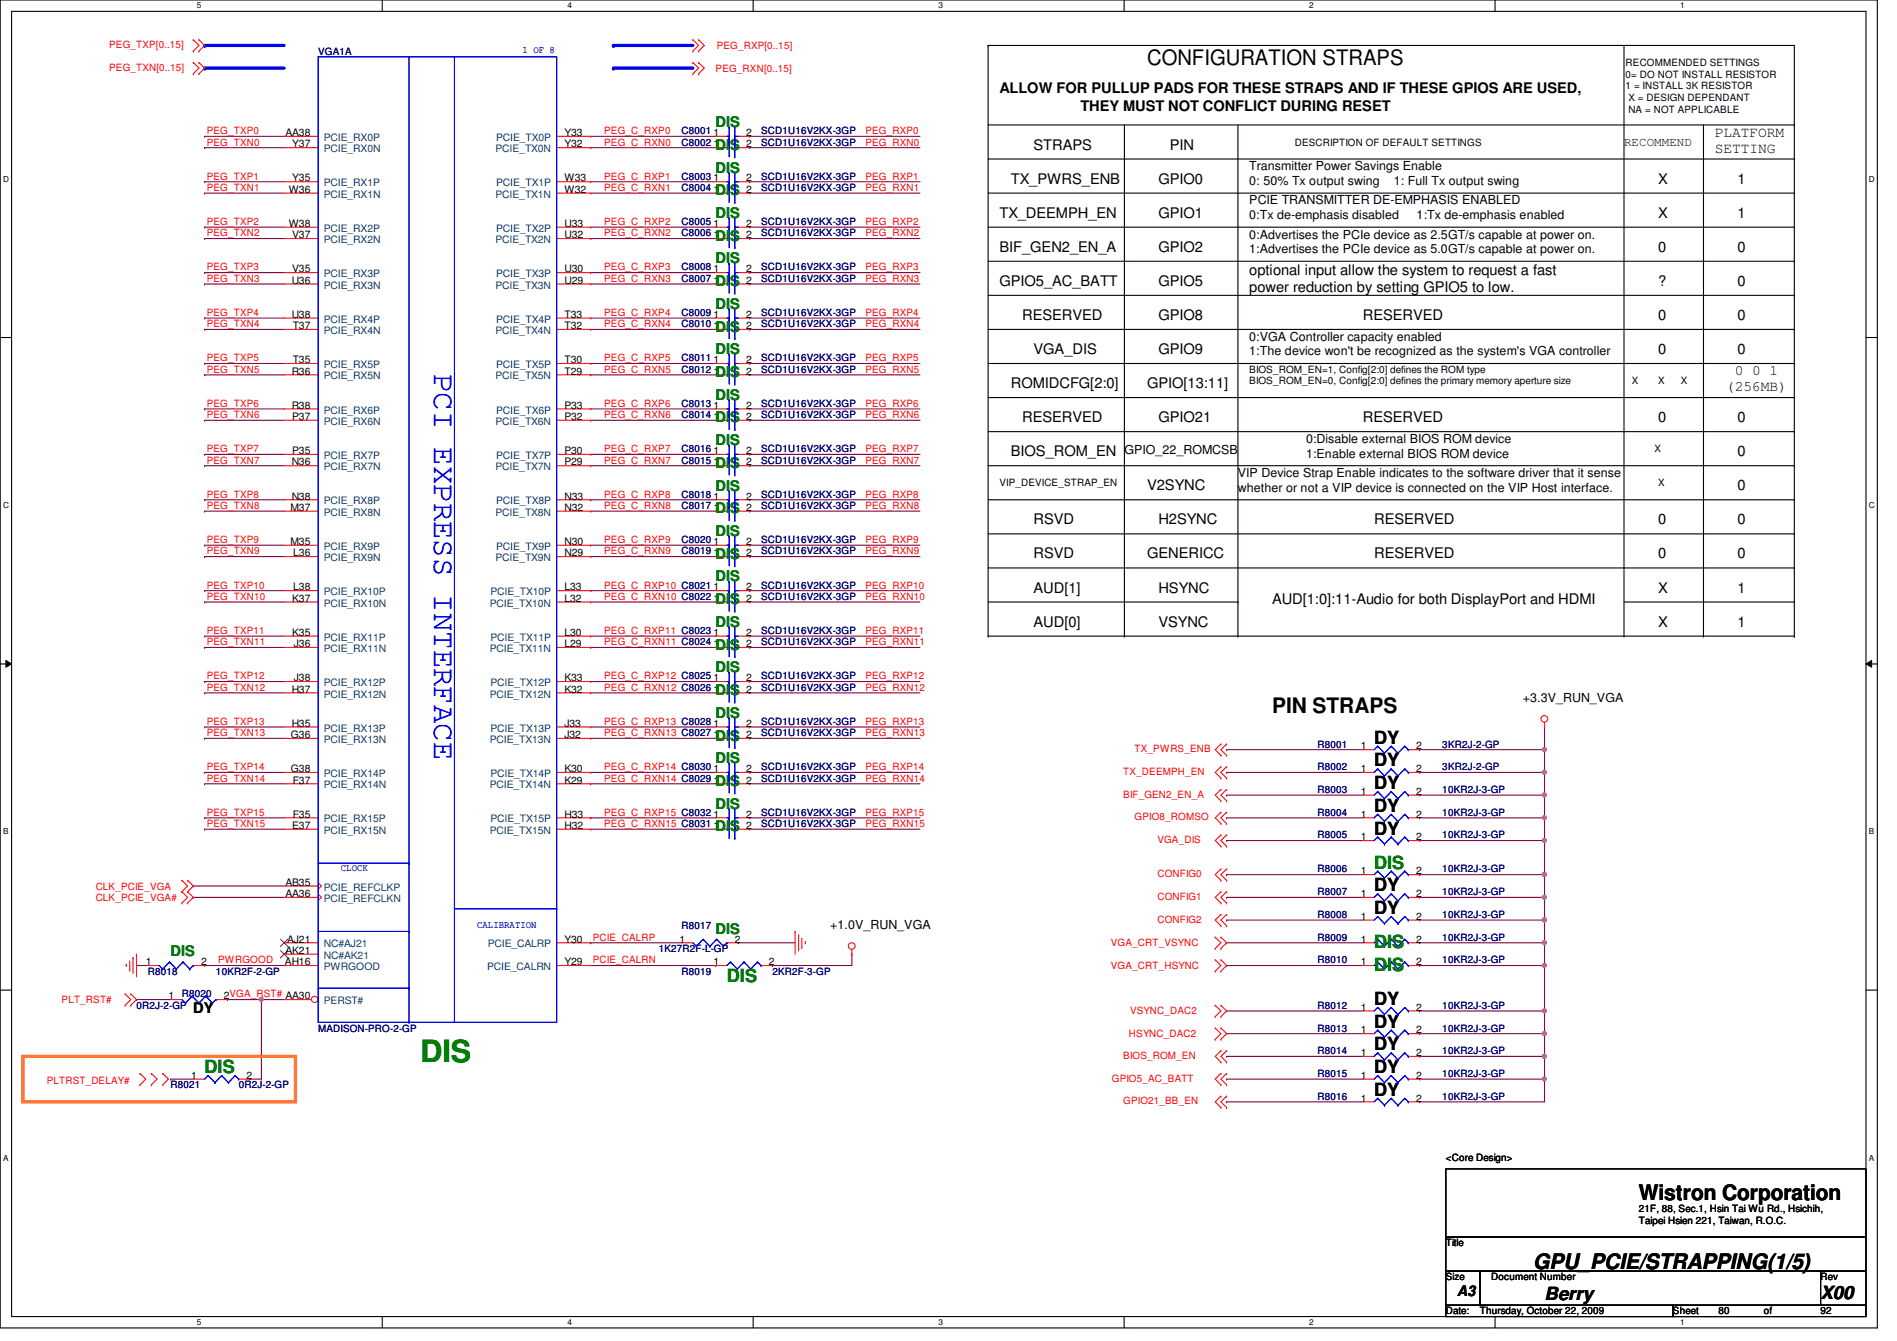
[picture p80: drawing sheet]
<svg xmlns="http://www.w3.org/2000/svg" width="297mm" height="210mm" viewBox="0 0 297 210" stroke-linecap="round" stroke-linejoin="round" font-family="sans-serif">
<defs><g id="words">
<text font-size="4.8" fill="#00f" x="68" y="58.5" transform="rotate(90 68 58.5)">PCI EXPRESS INTERFACE</text>
<text font-size="4.8" fill="#008000" x="65.8" y="166.2">DIS</text>
<g font-size="3.3">
<text x="179.6" y="10.1">CONFIGURATION STRAPS</text>
<text x="199.2" y="111.6">PIN STRAPS</text>
<text x="256.6" y="187.9">Wistron Corporation</text>
<text x="240.1" y="198.6">GPU_PCIE/STRAPPING(1/5)</text>
</g>
<g font-size="2.8">
<text x="215.2" y="116.4">DY</text>
<text x="215.2" y="120">DY</text>
<text x="215.2" y="123.5">DY</text>
<text x="215.2" y="127.1">DY</text>
<text x="215.2" y="130.6">DY</text>
<text x="215.2" y="143.1">DY</text>
<text x="215.2" y="139.5">DY</text>
<text x="215.2" y="160.9">DY</text>
<text x="215.2" y="157.3">DY</text>
<text x="215.2" y="168">DY</text>
<text x="215.2" y="164.4">DY</text>
<text x="215.2" y="171.5">DY</text>
<text x="241.8" y="203.5">Berry</text>
<text x="285.1" y="203.3">X00</text>
</g>
<g font-size="2.8" fill="#008000">
<text x="215.2" y="136">DIS</text>
<text x="215.2" y="148.4">DIS</text>
<text x="113.8" y="153.8">DIS</text>
<text x="215.2" y="152">DIS</text>
<text x="32" y="168">DIS</text>
</g>
<g font-size="2.3">
<text x="156.5" y="14.6">ALLOW FOR PULLUP PADS FOR THESE STRAPS AND IF THESE GPIOS ARE USED,</text>
<text x="169.2" y="17.3">THEY MUST NOT CONFLICT DURING RESET</text>
<text x="161.8" y="23.4">STRAPS</text>
<text x="183.2" y="23.4">PIN</text>
<text x="268.5" y="21.4">PLATFORM</text>
<text x="268.5" y="23.9">SETTING</text>
<text x="158.3" y="28.7">TX_PWRS_ENB</text>
<text x="181.4" y="28.7">GPIO0</text>
<text x="259.6" y="28.7">X</text>
<text x="272.1" y="28.7">1</text>
<text x="156.5" y="34.1">TX_DEEMPH_EN</text>
<text x="181.4" y="34.1">GPIO1</text>
<text x="259.6" y="34.1">X</text>
<text x="272.1" y="34.1">1</text>
<text x="156.5" y="39.4">BIF_GEN2_EN_A</text>
<text x="181.4" y="39.4">GPIO2</text>
<text x="259.6" y="39.4">0</text>
<text x="272.1" y="39.4">0</text>
<text x="156.5" y="44.7">GPIO5_AC_BATT</text>
<text x="181.4" y="44.7">GPIO5</text>
<text x="195.6" y="43">optional input allow the system to request a fast</text>
<text x="195.6" y="45.6">power reduction by setting GPIO5 to low.</text>
<text x="259.6" y="44.7">?</text>
<text x="272.1" y="44.7">0</text>
<text x="160.1" y="50.1">RESERVED</text>
<text x="181.4" y="50.1">GPIO8</text>
<text x="213.4" y="50.1">RESERVED</text>
<text x="259.6" y="50.1">0</text>
<text x="272.1" y="50.1">0</text>
<text x="161.8" y="55.4">VGA_DIS</text>
<text x="181.4" y="55.4">GPIO9</text>
<text x="259.6" y="55.4">0</text>
<text x="271.6" y="58.8">0 0 1</text>
<text x="272.1" y="55.4">0</text>
<text x="158.3" y="60.7">ROMIDCFG[2:0]</text>
<text x="179.6" y="60.7">GPIO[13:11]</text>
<text x="270.3" y="61.3">(256MB)</text>
<text x="158.3" y="71.4">BIOS_ROM_EN</text>
<text x="160.1" y="66.1">RESERVED</text>
<text x="181.4" y="66.1">GPIO21</text>
<text x="213.4" y="66.1">RESERVED</text>
<text x="259.6" y="66.1">0</text>
<text x="272.1" y="66.1">0</text>
<text x="272.1" y="71.4">0</text>
<text x="179.6" y="76.8">V2SYNC</text>
<text x="272.1" y="76.8">0</text>
<text x="161.8" y="82.1">RSVD</text>
<text x="181.4" y="82.1">H2SYNC</text>
<text x="215.2" y="82.1">RESERVED</text>
<text x="259.6" y="82.1">0</text>
<text x="272.1" y="82.1">0</text>
<text x="161.8" y="87.4">RSVD</text>
<text x="179.6" y="87.4">GENERICC</text>
<text x="215.2" y="87.4">RESERVED</text>
<text x="259.6" y="87.4">0</text>
<text x="272.1" y="87.4">0</text>
<text x="161.8" y="92.8">AUD[1]</text>
<text x="181.4" y="92.8">HSYNC</text>
<text x="199.2" y="94.5">AUD[1:0]:11-Audio for both DisplayPort and HDMI</text>
<text x="259.6" y="92.8">X</text>
<text x="272.1" y="92.8">1</text>
<text x="161.8" y="98.1">AUD[0]</text>
<text x="181.4" y="98.1">VSYNC</text>
<text x="259.6" y="98.1">X</text>
<text x="272.1" y="98.1">1</text>
<text x="30.3" y="158.6">DY</text>
<text x="228.2" y="202.8">A3</text>
</g>
<g font-size="2.3" fill="#008000">
<text x="112.1" y="23.5">DIS</text>
<text x="112.1" y="19.9">DIS</text>
<text x="112.1" y="27">DIS</text>
<text x="112.1" y="30.6">DIS</text>
<text x="112.1" y="34.1">DIS</text>
<text x="112.1" y="41.2">DIS</text>
<text x="112.1" y="37.7">DIS</text>
<text x="112.1" y="44.8">DIS</text>
<text x="112.1" y="48.3">DIS</text>
<text x="112.1" y="51.9">DIS</text>
<text x="112.1" y="55.5">DIS</text>
<text x="112.1" y="59">DIS</text>
<text x="112.1" y="62.6">DIS</text>
<text x="112.1" y="66.1">DIS</text>
<text x="112.1" y="69.7">DIS</text>
<text x="112.1" y="73.2">DIS</text>
<text x="112.1" y="76.8">DIS</text>
<text x="112.1" y="80.3">DIS</text>
<text x="112.1" y="83.9">DIS</text>
<text x="112.1" y="87.5">DIS</text>
<text x="112.1" y="91">DIS</text>
<text x="112.1" y="94.6">DIS</text>
<text x="112.1" y="98.1">DIS</text>
<text x="112.1" y="101.7">DIS</text>
<text x="112.1" y="105.2">DIS</text>
<text x="112.1" y="108.8">DIS</text>
<text x="112.1" y="112.4">DIS</text>
<text x="112.1" y="115.9">DIS</text>
<text x="112.1" y="119.5">DIS</text>
<text x="112.1" y="123">DIS</text>
<text x="112.1" y="126.6">DIS</text>
<text x="112.1" y="130.1">DIS</text>
<text x="26.7" y="149.7">DIS</text>
<text x="112.1" y="146.1">DIS</text>
</g>
<g font-size="1.9">
<text x="254.3" y="22.9">RECOMMEND</text>
<text x="195.6" y="26.7">Transmitter Power Savings Enable</text>
<text x="195.6" y="29">0: 50% Tx output swing</text>
<text x="218.3" y="29">1: Full Tx output swing</text>
<text x="195.6" y="32">PCIE TRANSMITTER DE-EMPHASIS ENABLED</text>
<text x="195.6" y="34.3">0:Tx de-emphasis disabled</text>
<text x="221.8" y="34.3">1:Tx de-emphasis enabled</text>
<text x="195.6" y="37.3">0:Advertises the PCIe device as 2.5GT/s capable at power on.</text>
<text x="195.6" y="39.6">1:Advertises the PCIe device as 5.0GT/s capable at power on.</text>
<text x="195.6" y="53.3">0:VGA Controller capacity enabled</text>
<text x="195.6" y="55.6">1:The device won't be recognized as the system's VGA controller</text>
<text x="176.1" y="71.1">GPIO_22_ROMCSB</text>
<text x="204.5" y="69.3">0:Disable external BIOS ROM device</text>
<text x="204.5" y="71.6">1:Enable external BIOS ROM device</text>
<text x="193.8" y="74.7">VIP Device Strap Enable indicates to the software driver that it sense</text>
<text x="193.8" y="77">whether or not a VIP device is connected on the VIP Host interface.</text>
<text x="238.5" y="109.9">+3.3V_RUN_VGA</text>
<text x="130" y="145.5">+1.0V_RUN_VGA</text>
</g>
<g font-size="1.6" fill="#f00">
<text x="17.1" y="11">PEG_TXN[0..15]</text>
<text x="17.1" y="7.5">PEG_TXP[0..15]</text>
<text x="112.1" y="11.2">PEG_RXN[0..15]</text>
<text x="112.2" y="7.7">PEG_RXP[0..15]</text>
<text x="32.4" y="21">PEG_TXP0</text>
<text x="32.4" y="22.8">PEG_TXN0</text>
<text x="94.6" y="21">PEG_C_RXP0</text>
<text x="94.6" y="22.8">PEG_C_RXN0</text>
<text x="135.5" y="22.8">PEG_RXN0</text>
<text x="135.5" y="21">PEG_RXP0</text>
<text x="32.4" y="28.1">PEG_TXP1</text>
<text x="32.4" y="29.9">PEG_TXN1</text>
<text x="94.6" y="28.1">PEG_C_RXP1</text>
<text x="94.6" y="29.9">PEG_C_RXN1</text>
<text x="135.5" y="29.9">PEG_RXN1</text>
<text x="135.5" y="28.1">PEG_RXP1</text>
<text x="32.4" y="35.2">PEG_TXP2</text>
<text x="94.6" y="35.2">PEG_C_RXP2</text>
<text x="135.5" y="35.2">PEG_RXP2</text>
<text x="32.4" y="37">PEG_TXN2</text>
<text x="94.6" y="37">PEG_C_RXN2</text>
<text x="135.5" y="37">PEG_RXN2</text>
<text x="32.4" y="42.3">PEG_TXP3</text>
<text x="32.4" y="44.1">PEG_TXN3</text>
<text x="94.6" y="42.3">PEG_C_RXP3</text>
<text x="94.6" y="44.1">PEG_C_RXN3</text>
<text x="135.5" y="44.1">PEG_RXN3</text>
<text x="135.5" y="42.3">PEG_RXP3</text>
<text x="32.4" y="49.4">PEG_TXP4</text>
<text x="32.4" y="51.2">PEG_TXN4</text>
<text x="94.6" y="49.4">PEG_C_RXP4</text>
<text x="94.6" y="51.2">PEG_C_RXN4</text>
<text x="135.5" y="51.2">PEG_RXN4</text>
<text x="135.5" y="49.4">PEG_RXP4</text>
<text x="32.4" y="56.6">PEG_TXP5</text>
<text x="32.4" y="58.3">PEG_TXN5</text>
<text x="94.6" y="56.6">PEG_C_RXP5</text>
<text x="94.6" y="58.3">PEG_C_RXN5</text>
<text x="135.5" y="58.3">PEG_RXN5</text>
<text x="135.5" y="56.6">PEG_RXP5</text>
<text x="32.4" y="63.7">PEG_TXP6</text>
<text x="32.4" y="65.4">PEG_TXN6</text>
<text x="94.6" y="63.7">PEG_C_RXP6</text>
<text x="94.6" y="65.4">PEG_C_RXN6</text>
<text x="135.5" y="65.4">PEG_RXN6</text>
<text x="135.5" y="63.7">PEG_RXP6</text>
<text x="32.4" y="70.8">PEG_TXP7</text>
<text x="94.6" y="70.8">PEG_C_RXP7</text>
<text x="135.5" y="70.8">PEG_RXP7</text>
<text x="32.4" y="72.6">PEG_TXN7</text>
<text x="32.4" y="77.9">PEG_TXP8</text>
<text x="94.6" y="72.6">PEG_C_RXN7</text>
<text x="94.6" y="77.9">PEG_C_RXP8</text>
<text x="135.5" y="72.6">PEG_RXN7</text>
<text x="135.5" y="77.9">PEG_RXP8</text>
<text x="32.4" y="79.7">PEG_TXN8</text>
<text x="94.6" y="79.7">PEG_C_RXN8</text>
<text x="135.5" y="79.7">PEG_RXN8</text>
<text x="32.4" y="85">PEG_TXP9</text>
<text x="32.4" y="86.8">PEG_TXN9</text>
<text x="94.6" y="85">PEG_C_RXP9</text>
<text x="94.6" y="86.8">PEG_C_RXN9</text>
<text x="135.5" y="86.8">PEG_RXN9</text>
<text x="135.5" y="85">PEG_RXP9</text>
<text x="32.4" y="92.1">PEG_TXP10</text>
<text x="32.4" y="93.9">PEG_TXN10</text>
<text x="94.6" y="92.1">PEG_C_RXP10 C8021</text>
<text x="94.6" y="93.9">PEG_C_RXN10 C8022</text>
<text x="135.5" y="93.9">PEG_RXN10</text>
<text x="135.5" y="92.1">PEG_RXP10</text>
<text x="32.4" y="99.2">PEG_TXP11</text>
<text x="32.4" y="101">PEG_TXN11</text>
<text x="94.6" y="99.2">PEG_C_RXP11 C8023</text>
<text x="94.6" y="101">PEG_C_RXN11 C8024</text>
<text x="135.5" y="101">PEG_RXN11</text>
<text x="135.5" y="99.2">PEG_RXP11</text>
<text x="32.4" y="106.3">PEG_TXP12</text>
<text x="94.6" y="106.3">PEG_C_RXP12 C8025</text>
<text x="135.5" y="106.3">PEG_RXP12</text>
<text x="32.4" y="113.5">PEG_TXP13</text>
<text x="32.4" y="108.1">PEG_TXN12</text>
<text x="94.6" y="113.5">PEG_C_RXP13 C8028</text>
<text x="94.6" y="108.1">PEG_C_RXN12 C8026</text>
<text x="135.5" y="108.1">PEG_RXN12</text>
<text x="135.5" y="113.5">PEG_RXP13</text>
<text x="32.4" y="115.2">PEG_TXN13</text>
<text x="94.6" y="115.2">PEG_C_RXN13 C8027</text>
<text x="135.5" y="115.2">PEG_RXN13</text>
<text x="177.7" y="117.7">TX_PWRS_ENB</text>
<text x="32.4" y="120.6">PEG_TXP14</text>
<text x="32.4" y="122.3">PEG_TXN14</text>
<text x="94.6" y="120.6">PEG_C_RXP14 C8030</text>
<text x="94.6" y="122.3">PEG_C_RXN14 C8029</text>
<text x="135.5" y="122.3">PEG_RXN14</text>
<text x="135.5" y="120.6">PEG_RXP14</text>
<text x="175.9" y="121.3">TX_DEEMPH_EN</text>
<text x="175.9" y="124.8">BIF_GEN2_EN_A</text>
<text x="32.4" y="127.7">PEG_TXP15</text>
<text x="32.4" y="129.5">PEG_TXN15</text>
<text x="94.6" y="127.7">PEG_C_RXP15 C8032</text>
<text x="94.6" y="129.5">PEG_C_RXN15 C8031</text>
<text x="135.5" y="129.5">PEG_RXN15</text>
<text x="135.5" y="127.7">PEG_RXP15</text>
<text x="177.7" y="128.4">GPIO8_ROMSO</text>
<text x="181.2" y="132">VGA_DIS</text>
<text x="181.2" y="137.3">CONFIG0</text>
<text x="15" y="139.2">CLK_PCIE_VGA</text>
<text x="15" y="141">CLK_PCIE_VGA#</text>
<text x="181.2" y="140.8">CONFIG1</text>
<text x="92.8" y="147.2">PCIE_CALRP</text>
<text x="173.9" y="148.1">VGA_CRT_VSYNC</text>
<text x="181.2" y="144.4">CONFIG2</text>
<text x="34.2" y="150.8">PWRGOOD</text>
<text x="92.8" y="150.8">PCIE_CALRN</text>
<text x="173.9" y="151.7">VGA_CRT_HSYNC</text>
<text x="9.6" y="157">PLT_RST#</text>
<text x="176.9" y="158.8">VSYNC_DAC2</text>
<text x="175.9" y="165.7">BIOS_ROM_EN</text>
<text x="176.8" y="162.3">HSYNC_DAC2</text>
<text x="7.3" y="169.6">PLTRST_DELAY#</text>
<text x="174.1" y="169.3">GPIO5_AC_BATT</text>
<text x="175.9" y="172.8">GPIO21_BB_EN</text>
</g>
<g font-size="1.6" fill="#000080">
<text x="49.8" y="8.6">VGA1A</text>
<text x="106.7" y="22.8">C8002</text>
<text x="106.7" y="21">C8001</text>
<text x="119.2" y="22.8">SCD1U16V2KX-3GP</text>
<text x="119.2" y="21">SCD1U16V2KX-3GP</text>
<text x="106.7" y="29.9">C8004</text>
<text x="106.7" y="28.1">C8003</text>
<text x="119.2" y="29.9">SCD1U16V2KX-3GP</text>
<text x="119.2" y="28.1">SCD1U16V2KX-3GP</text>
<text x="106.7" y="35.2">C8005</text>
<text x="119.2" y="35.2">SCD1U16V2KX-3GP</text>
<text x="106.7" y="37">C8006</text>
<text x="119.2" y="37">SCD1U16V2KX-3GP</text>
<text x="106.7" y="44.1">C8007</text>
<text x="106.7" y="42.3">C8008</text>
<text x="119.2" y="44.1">SCD1U16V2KX-3GP</text>
<text x="119.2" y="42.3">SCD1U16V2KX-3GP</text>
<text x="106.7" y="49.4">C8009</text>
<text x="106.7" y="51.2">C8010</text>
<text x="119.2" y="49.4">SCD1U16V2KX-3GP</text>
<text x="119.2" y="51.2">SCD1U16V2KX-3GP</text>
<text x="106.7" y="56.6">C8011</text>
<text x="106.7" y="58.3">C8012</text>
<text x="119.2" y="56.6">SCD1U16V2KX-3GP</text>
<text x="119.2" y="58.3">SCD1U16V2KX-3GP</text>
<text x="106.7" y="65.4">C8014</text>
<text x="106.7" y="63.7">C8013</text>
<text x="119.2" y="65.4">SCD1U16V2KX-3GP</text>
<text x="119.2" y="63.7">SCD1U16V2KX-3GP</text>
<text x="106.7" y="70.8">C8016</text>
<text x="119.2" y="70.8">SCD1U16V2KX-3GP</text>
<text x="106.7" y="72.6">C8015</text>
<text x="106.7" y="77.9">C8018</text>
<text x="119.2" y="72.6">SCD1U16V2KX-3GP</text>
<text x="119.2" y="77.9">SCD1U16V2KX-3GP</text>
<text x="106.7" y="79.7">C8017</text>
<text x="119.2" y="79.7">SCD1U16V2KX-3GP</text>
<text x="106.7" y="85">C8020</text>
<text x="106.7" y="86.8">C8019</text>
<text x="119.2" y="85">SCD1U16V2KX-3GP</text>
<text x="119.2" y="86.8">SCD1U16V2KX-3GP</text>
<text x="119.2" y="92.1">SCD1U16V2KX-3GP</text>
<text x="119.2" y="93.9">SCD1U16V2KX-3GP</text>
<text x="119.2" y="99.2">SCD1U16V2KX-3GP</text>
<text x="119.2" y="101">SCD1U16V2KX-3GP</text>
<text x="119.2" y="106.3">SCD1U16V2KX-3GP</text>
<text x="119.2" y="108.1">SCD1U16V2KX-3GP</text>
<text x="119.2" y="113.5">SCD1U16V2KX-3GP</text>
<text x="119.2" y="115.2">SCD1U16V2KX-3GP</text>
<text x="206.3" y="117">R8001</text>
<text x="225.8" y="117">3KR2J-2-GP</text>
<text x="119.2" y="122.3">SCD1U16V2KX-3GP</text>
<text x="119.2" y="120.6">SCD1U16V2KX-3GP</text>
<text x="206.3" y="120.6">R8002</text>
<text x="206.3" y="124.1">R8003</text>
<text x="225.8" y="120.6">3KR2J-2-GP</text>
<text x="225.8" y="124.1">10KR2J-3-GP</text>
<text x="119.2" y="127.7">SCD1U16V2KX-3GP</text>
<text x="119.2" y="129.5">SCD1U16V2KX-3GP</text>
<text x="206.3" y="127.7">R8004</text>
<text x="206.3" y="131.2">R8005</text>
<text x="225.8" y="127.7">10KR2J-3-GP</text>
<text x="225.8" y="131.2">10KR2J-3-GP</text>
<text x="206.3" y="136.6">R8006</text>
<text x="225.8" y="136.6">10KR2J-3-GP</text>
<text x="206.3" y="143.7">R8008</text>
<text x="206.3" y="140.1">R8007</text>
<text x="225.8" y="143.7">10KR2J-3-GP</text>
<text x="225.8" y="140.1">10KR2J-3-GP</text>
<text x="103.2" y="149">1K27R2F-L-GP</text>
<text x="106.7" y="145.5">R8017</text>
<text x="206.3" y="147.2">R8009</text>
<text x="225.8" y="147.2">10KR2J-3-GP</text>
<text x="23.2" y="152.6">R8018</text>
<text x="33.8" y="152.6">10KR2F-2-GP</text>
<text x="106.7" y="152.6">R8019</text>
<text x="120.9" y="152.6">2KR2F-3-GP</text>
<text x="206.3" y="150.8">R8010</text>
<text x="225.8" y="150.8">10KR2J-3-GP</text>
<text x="21.4" y="157.9">0R2J-2-GP</text>
<text x="28.5" y="156.1">R8020</text>
<text x="49.8" y="161.5">MADISON-PRO-2-GP</text>
<text x="206.3" y="161.5">R8013</text>
<text x="206.3" y="157.9">R8012</text>
<text x="225.8" y="161.5">10KR2J-3-GP</text>
<text x="225.8" y="157.9">10KR2J-3-GP</text>
<text x="206.3" y="165">R8014</text>
<text x="225.8" y="165">10KR2J-3-GP</text>
<text x="26.7" y="170.3">R8021</text>
<text x="37.4" y="170.3">0R2J-2-GP</text>
<text x="206.3" y="172.1">R8016</text>
<text x="206.3" y="168.6">R8015</text>
<text x="225.8" y="172.1">10KR2J-3-GP</text>
<text x="225.8" y="168.6">10KR2J-3-GP</text>
</g>
<g font-size="1.6" fill="#00f">
<text x="81.8" y="8.3">1 OF 8</text>
<text x="53.4" y="136.4">CLOCK</text>
<text x="74.7" y="145.2">CALIBRATION</text>
</g>
<g font-size="1.6">
<text x="254.5" y="10.3">RECOMMENDED SETTINGS</text>
<text x="254.5" y="12.1">0= DO NOT INSTALL RESISTOR</text>
<text x="254.5" y="14">1 = INSTALL 3K RESISTOR</text>
<text x="255" y="15.8">X = DESIGN DEPENDANT</text>
<text x="255" y="17.6">NA = NOT APPLICABLE</text>
<text x="44.7" y="21.3">AA38</text>
<text x="45.8" y="23.1">Y37</text>
<text x="88.4" y="23.1">Y32</text>
<text x="88.4" y="21.3">Y33</text>
<text x="111.7" y="23.1">1</text>
<text x="111.7" y="21.3">1</text>
<text x="116.8" y="23.1">2</text>
<text x="116.8" y="21.3">2</text>
<text x="202.7" y="22.8">DESCRIPTION OF DEFAULT SETTINGS</text>
<text x="45.8" y="28.4">Y35</text>
<text x="88.4" y="28.4">W33</text>
<text x="111.7" y="28.4">1</text>
<text x="116.8" y="28.4">2</text>
<text x="45.2" y="30.2">W36</text>
<text x="45.2" y="35.5">W38</text>
<text x="88.4" y="30.2">W32</text>
<text x="88.4" y="35.5">U33</text>
<text x="111.7" y="30.2">1</text>
<text x="111.7" y="35.5">1</text>
<text x="116.8" y="30.2">2</text>
<text x="116.8" y="35.5">2</text>
<text x="45.8" y="37.3">V37</text>
<text x="88.4" y="37.3">U32</text>
<text x="111.7" y="37.3">1</text>
<text x="116.8" y="37.3">2</text>
<text x="45.7" y="44.4">U36</text>
<text x="45.8" y="42.6">V35</text>
<text x="88.4" y="44.4">U29</text>
<text x="88.4" y="42.6">U30</text>
<text x="111.7" y="44.4">1</text>
<text x="111.7" y="42.6">1</text>
<text x="116.8" y="44.4">2</text>
<text x="116.8" y="42.6">2</text>
<text x="45.7" y="49.7">U38</text>
<text x="45.8" y="51.5">T37</text>
<text x="88.4" y="51.5">T32</text>
<text x="88.4" y="49.7">T33</text>
<text x="111.7" y="49.7">1</text>
<text x="111.7" y="51.5">1</text>
<text x="116.8" y="49.7">2</text>
<text x="116.8" y="51.5">2</text>
<text x="45.7" y="58.6">R36</text>
<text x="45.8" y="56.9">T35</text>
<text x="88.4" y="58.6">T29</text>
<text x="88.4" y="56.9">T30</text>
<text x="111.7" y="56.9">1</text>
<text x="111.7" y="58.6">1</text>
<text x="116.8" y="56.9">2</text>
<text x="116.8" y="58.6">2</text>
<text x="195.6" y="58.3">BIOS_ROM_EN=1, Config[2:0] defines the ROM type</text>
<text x="45.7" y="64">R38</text>
<text x="45.8" y="65.7">P37</text>
<text x="88.4" y="65.7">P32</text>
<text x="88.4" y="64">P33</text>
<text x="111.7" y="65.7">1</text>
<text x="111.7" y="64">1</text>
<text x="116.8" y="65.7">2</text>
<text x="116.8" y="64">2</text>
<text x="195.6" y="60.2">BIOS_ROM_EN=0, Config[2:0] defines the primary memory aperture size</text>
<text x="255.5" y="60.1">X</text>
<text x="259.6" y="60.1">X</text>
<text x="263.2" y="60.1">X</text>
<text x="45.8" y="71.1">P35</text>
<text x="88.4" y="71.1">P30</text>
<text x="111.7" y="71.1">1</text>
<text x="116.8" y="71.1">2</text>
<text x="259.1" y="70.8">X</text>
<text x="45.7" y="72.9">N36</text>
<text x="88.4" y="72.9">P29</text>
<text x="111.7" y="72.9">1</text>
<text x="116.8" y="72.9">2</text>
<text x="156.5" y="76.1">VIP_DEVICE_STRAP_EN</text>
<text x="259.6" y="76.1">X</text>
<text x="45.5" y="80">M37</text>
<text x="45.7" y="78.2">N38</text>
<text x="88.4" y="80">N32</text>
<text x="88.4" y="78.2">N33</text>
<text x="111.7" y="80">1</text>
<text x="111.7" y="78.2">1</text>
<text x="116.8" y="80">2</text>
<text x="116.8" y="78.2">2</text>
<text x="45.5" y="85.3">M35</text>
<text x="45.9" y="87.1">L36</text>
<text x="88.4" y="87.1">N29</text>
<text x="88.4" y="85.3">N30</text>
<text x="111.7" y="85.3">1</text>
<text x="111.7" y="87.1">1</text>
<text x="116.8" y="85.3">2</text>
<text x="116.8" y="87.1">2</text>
<text x="45.8" y="94.2">K37</text>
<text x="45.9" y="92.4">L38</text>
<text x="88.4" y="94.2">L32</text>
<text x="88.4" y="92.4">L33</text>
<text x="111.7" y="92.4">1</text>
<text x="111.7" y="94.2">1</text>
<text x="116.8" y="92.4">2</text>
<text x="116.8" y="94.2">2</text>
<text x="45.8" y="99.5">K35</text>
<text x="46" y="101.3">J36</text>
<text x="88.4" y="101.3">L29</text>
<text x="88.4" y="99.5">L30</text>
<text x="111.7" y="99.5">1</text>
<text x="111.7" y="101.3">1</text>
<text x="116.8" y="99.5">2</text>
<text x="116.8" y="101.3">2</text>
<text x="46" y="106.6">J38</text>
<text x="88.4" y="106.6">K33</text>
<text x="111.7" y="106.6">1</text>
<text x="116.8" y="106.6">2</text>
<text x="45.7" y="108.4">H37</text>
<text x="45.7" y="113.7">H35</text>
<text x="88.4" y="108.4">K32</text>
<text x="88.4" y="113.7">J33</text>
<text x="111.7" y="108.4">1</text>
<text x="111.7" y="113.7">1</text>
<text x="116.8" y="108.4">2</text>
<text x="116.8" y="113.7">2</text>
<text x="45.5" y="115.5">G36</text>
<text x="88.4" y="115.5">J32</text>
<text x="111.7" y="115.5">1</text>
<text x="116.8" y="115.5">2</text>
<text x="213.1" y="117.3">1</text>
<text x="221.7" y="117.3">2</text>
<text x="45.5" y="120.9">G38</text>
<text x="45.8" y="122.6">F37</text>
<text x="88.4" y="122.6">K29</text>
<text x="88.4" y="120.9">K30</text>
<text x="111.7" y="122.6">1</text>
<text x="111.7" y="120.9">1</text>
<text x="116.8" y="122.6">2</text>
<text x="116.8" y="120.9">2</text>
<text x="213.1" y="120.9">1</text>
<text x="213.1" y="124.4">1</text>
<text x="221.7" y="120.9">2</text>
<text x="221.7" y="124.4">2</text>
<text x="45.8" y="129.8">E37</text>
<text x="45.8" y="128">F35</text>
<text x="88.4" y="129.8">H32</text>
<text x="88.4" y="128">H33</text>
<text x="111.7" y="128">1</text>
<text x="111.7" y="129.8">1</text>
<text x="116.8" y="128">2</text>
<text x="116.8" y="129.8">2</text>
<text x="213.1" y="128">1</text>
<text x="213.1" y="131.5">1</text>
<text x="221.7" y="128">2</text>
<text x="221.7" y="131.5">2</text>
<text x="213.1" y="136.9">1</text>
<text x="221.7" y="136.9">2</text>
<text x="44.7" y="140.4">AA36</text>
<text x="44.7" y="138.6">AB35</text>
<text x="213.1" y="144">1</text>
<text x="213.1" y="140.4">1</text>
<text x="221.7" y="144">2</text>
<text x="221.7" y="140.4">2</text>
<text x="44.7" y="149.3">AK21</text>
<text x="45" y="147.5">AJ21</text>
<text x="88.4" y="147.5">Y30</text>
<text x="106.4" y="147.5">1</text>
<text x="115.1" y="147.5">2</text>
<text x="213.1" y="147.5">1</text>
<text x="221.7" y="147.5">2</text>
<text x="22.8" y="151.1">1</text>
<text x="31.5" y="151.1">2</text>
<text x="44.6" y="151.1">AH16</text>
<text x="88.4" y="151.1">Y29</text>
<text x="111.7" y="151.1">1</text>
<text x="120.4" y="151.1">2</text>
<text x="213.1" y="151.1">1</text>
<text x="221.7" y="151.1">2</text>
<text x="26.4" y="156.4">1</text>
<text x="35" y="156.4">2VGA_RST# AA30</text>
<text x="213.1" y="161.8">1</text>
<text x="213.1" y="158.2">1</text>
<text x="221.7" y="161.8">2</text>
<text x="221.7" y="158.2">2</text>
<text x="213.1" y="165.3">1</text>
<text x="221.7" y="165.3">2</text>
<text x="29.9" y="168.9">1</text>
<text x="38.6" y="168.9">2</text>
<text x="213.1" y="172.4">1</text>
<text x="213.1" y="168.9">1</text>
<text x="221.7" y="172.4">2</text>
<text x="221.7" y="168.9">2</text>
<text x="226.4" y="181.7">&lt;Core Design&gt;</text>
<text x="256.6" y="189.7">21F, 88, Sec.1, Hsin Tai Wu Rd., Hsichih,</text>
<text x="256.6" y="191.6">Taipei Hsien 221, Taiwan, R.O.C.</text>
<text x="226.4" y="195.1">Title</text>
<text x="226.4" y="200.4">Size</text>
<text x="233.5" y="200.4">Document Number</text>
<text x="285.1" y="200.4">Rev</text>
<text x="226.4" y="205.7">Date:</text>
<text x="231.7" y="205.7">Thursday, October 22, 2009</text>
<text x="262" y="205.7">Sheet</text>
<text x="269.1" y="205.7">80</text>
<text x="276.2" y="205.7">of</text>
<text x="285.1" y="205.7">92</text>
</g>
<g font-size="1.6" fill="#004080">
<text x="50.7" y="23.8">PCIE_RX0N</text>
<text x="50.7" y="22.1">PCIE_RX0P</text>
<text x="77.6" y="23.8">PCIE_TX0N</text>
<text x="77.7" y="22.1">PCIE_TX0P</text>
<text x="50.7" y="29.2">PCIE_RX1P</text>
<text x="77.7" y="29.2">PCIE_TX1P</text>
<text x="50.7" y="30.9">PCIE_RX1N</text>
<text x="77.6" y="30.9">PCIE_TX1N</text>
<text x="50.7" y="38.1">PCIE_RX2N</text>
<text x="50.7" y="36.3">PCIE_RX2P</text>
<text x="77.6" y="38.1">PCIE_TX2N</text>
<text x="77.7" y="36.3">PCIE_TX2P</text>
<text x="50.7" y="45.2">PCIE_RX3N</text>
<text x="50.7" y="43.4">PCIE_RX3P</text>
<text x="77.6" y="45.2">PCIE_TX3N</text>
<text x="77.7" y="43.4">PCIE_TX3P</text>
<text x="50.7" y="52.3">PCIE_RX4N</text>
<text x="50.7" y="50.5">PCIE_RX4P</text>
<text x="77.6" y="52.3">PCIE_TX4N</text>
<text x="77.7" y="50.5">PCIE_TX4P</text>
<text x="50.7" y="59.4">PCIE_RX5N</text>
<text x="50.7" y="57.6">PCIE_RX5P</text>
<text x="77.6" y="59.4">PCIE_TX5N</text>
<text x="77.7" y="57.6">PCIE_TX5P</text>
<text x="50.7" y="64.7">PCIE_RX6P</text>
<text x="77.7" y="64.7">PCIE_TX6P</text>
<text x="50.7" y="66.5">PCIE_RX6N</text>
<text x="50.7" y="71.8">PCIE_RX7P</text>
<text x="77.6" y="66.5">PCIE_TX6N</text>
<text x="77.7" y="71.8">PCIE_TX7P</text>
<text x="50.7" y="73.6">PCIE_RX7N</text>
<text x="77.6" y="73.6">PCIE_TX7N</text>
<text x="50.7" y="80.7">PCIE_RX8N</text>
<text x="50.7" y="79">PCIE_RX8P</text>
<text x="77.6" y="80.7">PCIE_TX8N</text>
<text x="77.7" y="79">PCIE_TX8P</text>
<text x="50.7" y="87.8">PCIE_RX9N</text>
<text x="50.7" y="86.1">PCIE_RX9P</text>
<text x="77.6" y="87.8">PCIE_TX9N</text>
<text x="77.7" y="86.1">PCIE_TX9P</text>
<text x="50.7" y="95">PCIE_RX10N</text>
<text x="50.7" y="93.2">PCIE_RX10P</text>
<text x="76.7" y="95">PCIE_TX10N</text>
<text x="76.8" y="93.2">PCIE_TX10P</text>
<text x="50.7" y="100.3">PCIE_RX11P</text>
<text x="76.8" y="100.3">PCIE_TX11P</text>
<text x="50.7" y="102.1">PCIE_RX11N</text>
<text x="50.7" y="107.4">PCIE_RX12P</text>
<text x="76.7" y="102.1">PCIE_TX11N</text>
<text x="76.8" y="107.4">PCIE_TX12P</text>
<text x="50.7" y="109.2">PCIE_RX12N</text>
<text x="76.7" y="109.2">PCIE_TX12N</text>
<text x="50.7" y="116.3">PCIE_RX13N</text>
<text x="50.7" y="114.5">PCIE_RX13P</text>
<text x="76.7" y="116.3">PCIE_TX13N</text>
<text x="76.8" y="114.5">PCIE_TX13P</text>
<text x="50.7" y="123.4">PCIE_RX14N</text>
<text x="50.7" y="121.6">PCIE_RX14P</text>
<text x="76.7" y="123.4">PCIE_TX14N</text>
<text x="76.8" y="121.6">PCIE_TX14P</text>
<text x="50.7" y="130.5">PCIE_RX15N</text>
<text x="50.7" y="128.7">PCIE_RX15P</text>
<text x="76.7" y="130.5">PCIE_TX15N</text>
<text x="76.8" y="128.7">PCIE_TX15P</text>
<text x="50.7" y="141.2">PCIE_REFCLKN</text>
<text x="50.7" y="139.4">PCIE_REFCLKP</text>
<text x="50.7" y="148.3">NC#AJ21</text>
<text x="76.4" y="148.3">PCIE_CALRP</text>
<text x="50.7" y="150.1">NC#AK21</text>
<text x="50.7" y="151.8">PWRGOOD</text>
<text x="76.3" y="151.8">PCIE_CALRN</text>
<text x="50.7" y="157.2">PERST#</text>
</g>
<g font-size="1.3">
<text x="30.8" y="1.3">5</text>
<text x="88.9" y="1.3">4</text>
<text x="146.9" y="1.3">3</text>
<text x="205" y="1.3">2</text>
<text x="263.1" y="1.3">1</text>
<text x=".5" y="28.4">D</text>
<text x="292.6" y="28.4">D</text>
<text x=".5" y="79.5">C</text>
<text x="292.6" y="79.5">C</text>
<text x=".5" y="130.6">B</text>
<text x="292.6" y="130.6">B</text>
<text x=".5" y="181.7">A</text>
<text x="292.6" y="181.7">A</text>
<text x="30.8" y="207.4">5</text>
<text x="88.9" y="207.4">4</text>
<text x="146.9" y="207.4">3</text>
<text x="205" y="207.4">2</text>
<text x="263.1" y="207.4">1</text>
</g>
</g></defs>
<path d="M0 0h294v207.9h-294zM1.8 1.8h290.4v204.3h-290.4z" fill="none" stroke="#000" stroke-width=".17"/>
<g fill="#fff">
<path d="M30.8 .2h.7v1.4h-.7z"/>
<path d="M30.8 206.2h.7v1.4h-.7z"/>
</g>
<path d="M59.9 0v1.8M59.9 206.1v1.8" fill="none" stroke="#000" stroke-width=".17"/>
<g fill="#fff">
<path d="M88.9 .2h.6v1.4h-.6z"/>
<path d="M88.9 206.2h.6v1.4h-.6z"/>
</g>
<path d="M117.9 0v1.8M117.9 206.1v1.8" fill="none" stroke="#000" stroke-width=".17"/>
<g fill="#fff">
<path d="M146.9 .2h.7v1.4h-.7z"/>
<path d="M146.9 206.2h.7v1.4h-.7z"/>
</g>
<path d="M176 0v1.8M176 206.1v1.8" fill="none" stroke="#000" stroke-width=".17"/>
<g fill="#fff">
<path d="M205 .2h.7v1.4h-.7z"/>
<path d="M205 206.2h.7v1.4h-.7z"/>
</g>
<path d="M234.1 0v1.8M234.1 206.1v1.8" fill="none" stroke="#000" stroke-width=".17"/>
<g fill="#fff">
<path d="M263.1 .2h.7v1.4h-.7z"/>
<path d="M263.1 206.2h.7v1.4h-.7z"/>
<path d="M.5 27.3h.9v1.4h-.9z"/>
<path d="M292.6 27.3h.9v1.4h-.9z"/>
<path d="M.5 78.4h.9v1.4h-.9z"/>
<path d="M292.6 78.4h.9v1.4h-.9z"/>
</g>
<path d="M0 52.8h1.8M292.2 52.8h1.8" fill="none" stroke="#000" stroke-width=".17"/>
<g fill="#fff">
<path d="M.5 129.5h.8v1.4h-.8z"/>
<path d="M292.6 129.5h.9v1.4h-.9z"/>
</g>
<path d="M0 103.9h1.8M292.2 103.9h1.8" fill="none" stroke="#000" stroke-width=".17"/>
<path d="M.9 103.4l.9 .5-.9 .5zM292.2 103.9l.9-.5v1z" fill="#000"/>
<path d="M.9 103.4l.9 .5-.9 .5zM292.2 103.9l.9-.5v1z" fill="none" stroke="#000" stroke-width=".16"/>
<g fill="#fff">
<path d="M.5 180.5h.8v1.4h-.8z"/>
<path d="M292.6 180.5h.9v1.4h-.9z"/>
</g>
<path d="M0 155h1.8M292.2 155h1.8" fill="none" stroke="#000" stroke-width=".17"/>
<g fill="none" stroke="#800040" stroke-width=".17">
<path d="M117.4 51.6h.1M117.4 58.7h.1M117.4 56.9h.1M117.4 49.8h.1M117.4 51.6h26.7M117.4 58.7h26.7M117.4 56.9h26.7M117.4 49.8h26.7M117.4 65.8h.1M117.4 72.9h.1M117.4 71.1h.1M117.4 64h.1"/>
<path d="M117.4 65.8h26.7M117.4 72.9h26.7M117.4 71.1h26.7M117.4 64h26.7"/>
</g>
<path d="M96.1 7.1h12.4" fill="none" stroke="#00f" stroke-width=".51"/>
<circle cx="96.1" cy="7.1" r=".25" fill="#00f"/>
<path d="M96.1 10.7h12.4" fill="none" stroke="#00f" stroke-width=".51"/>
<circle cx="96.1" cy="10.7" r=".25" fill="#00f"/>
<path d="M32 28.4h.1M32 30.2h.1M32 28.4h12.5M32 30.2h12.5" fill="none" stroke="#800040" stroke-width=".17"/>
<path d="M32 10.7h12.5" fill="none" stroke="#00f" stroke-width=".51"/>
<circle cx="32" cy="10.7" r=".25" fill="#00f"/>
<path d="M32 7.1h12.5" fill="none" stroke="#00f" stroke-width=".51"/>
<circle cx="32" cy="7.1" r=".25" fill="#00f"/>
<path d="M32 113.8h.1M32 115.6h.1M32 113.8h12.5M32 115.6h12.5M32 128h.1M32 129.8h.1M32 128h12.5M32 129.8h12.5M222.3 168.9h.1M222.3 168.9h19.5" fill="none" stroke="#800040" stroke-width=".17"/>
<circle cx="241.8" cy="168.9" r=".32" fill="#f0f"/>
<circle cx="241.8" cy="168.9" r=".32" fill="none" stroke="#f0f" stroke-width=".17"/>
<g fill="none" stroke="#800040" stroke-width=".17">
<path d="M32 35.6h.1M32 37.3h.1M32 35.6h12.5M32 37.3h12.5M117.4 23.1h.1M117.4 23.1h26.7M32 42.7h.1M32 44.4h.1M32 42.7h12.5M32 44.4h12.5M92.5 56.9h.1M92.5 58.7h.1"/>
<path d="M92.5 49.8h.1M92.5 51.6h.1M92.5 56.9h19.6M92.5 58.7h19.6M92.5 49.8h19.6M92.5 51.6h19.6M92.5 71.1h.1M92.5 72.9h.1M92.5 64h.1M92.5 65.8h.1M92.5 71.1h19.6M92.5 72.9h19.6"/>
<path d="M92.5 64h19.6M92.5 65.8h19.6M117.4 78.2h.1M117.4 78.2h26.7M117.4 80h.1M117.4 87.1h.1M117.4 85.3h.1M117.4 94.2h.1M117.4 99.6h.1M117.4 92.5h.1M117.4 80h26.7M117.4 87.1h26.7"/>
<path d="M117.4 85.3h26.7M117.4 94.2h26.7M117.4 99.6h26.7M117.4 92.5h26.7M32 106.7h.1M32 108.5h.1M32 106.7h12.5M32 108.5h12.5M117.4 108.5h.1M117.4 115.6h.1M117.4 113.8h.1M117.4 106.7h.1"/>
<path d="M117.4 101.3h.1M117.4 106.7h26.7M117.4 108.5h26.7M117.4 115.6h26.7M117.4 113.8h26.7M117.4 101.3h26.7M30.3 138.7h.1M30.3 138.7h14.2M32 120.9h.1M32 122.7h.1M32 120.9h12.5M32 122.7h12.5"/>
<path d="M117.4 122.7h.1M117.4 129.8h.1M117.4 128h.1M117.4 120.9h.1M117.4 120.9h26.7M117.4 122.7h26.7M117.4 129.8h26.7M117.4 128h26.7M192.1 120.9h.1M192.1 120.9h21.3M21.4 151.1h.1M21.4 151.1h1.8"/>
<path d="M30.3 140.5h.1M30.3 140.5h14.2M133.4 149.4h.1M133.4 149.4v1.7M192.1 168.9h.1M192.1 172.5h.1M192.1 168.9h21.3M192.1 172.5h21.3M222.3 172.5h.1M241.8 168.9h.1M241.8 161.8h.1M241.8 168.9v3.6h-19.5"/>
<path d="M241.8 161.8v3.6"/>
</g>
<circle cx="241.8" cy="161.8" r=".32" fill="#f0f"/>
<circle cx="241.8" cy="161.8" r=".32" fill="none" stroke="#f0f" stroke-width=".17"/>
<path d="M241.8 128h.1M241.8 128v3.6M222.3 140.5h.1M222.3 140.5h19.5" fill="none" stroke="#800040" stroke-width=".17"/>
<circle cx="241.8" cy="131.5" r=".32" fill="#f0f"/>
<circle cx="241.8" cy="131.5" r=".32" fill="none" stroke="#f0f" stroke-width=".17"/>
<path d="M192.1 144h.1M192.1 144h21.3M241.8 140.5h.1M241.8 140.5v3.5" fill="none" stroke="#800040" stroke-width=".17"/>
<circle cx="241.8" cy="144" r=".32" fill="#f0f"/>
<circle cx="241.8" cy="144" r=".32" fill="none" stroke="#f0f" stroke-width=".17"/>
<circle cx="241.8" cy="140.4" r=".32" fill="#f0f"/>
<circle cx="241.8" cy="140.4" r=".32" fill="none" stroke="#f0f" stroke-width=".17"/>
<path d="M192.1 117.3h.1M192.1 117.3h21.3M192.1 136.9h.1M192.1 136.9h21.3M222.3 136.9h.1M222.3 120.9h.1M222.3 136.9h19.5M222.3 120.9h19.5M222.3 144h.1M222.3 144h19.5M241.8 151.1h.1M241.8 151.1v7.1" fill="none" stroke="#800040" stroke-width=".17"/>
<circle cx="241.8" cy="151.1" r=".32" fill="#f0f"/>
<circle cx="241.8" cy="151.1" r=".32" fill="none" stroke="#f0f" stroke-width=".17"/>
<path d="M222.3 117.3h.1M222.3 117.3h19.5M192.1 131.6h.1M192.1 131.6h21.3M222.3 131.6h.1M222.3 128h.1M222.3 131.6h19.5M222.3 128h19.5M222.3 158.2h.1M222.3 158.2h19.5M241.8 158.2h.1M241.8 158.2v3.6" fill="none" stroke="#800040" stroke-width=".17"/>
<circle cx="241.8" cy="158.2" r=".32" fill="#f0f"/>
<circle cx="241.8" cy="158.2" r=".32" fill="none" stroke="#f0f" stroke-width=".17"/>
<path d="M241.8 113.8h.1M241.8 113.8v3.5M241.8 165.4h.1M241.8 165.4v3.5" fill="none" stroke="#800040" stroke-width=".17"/>
<circle cx="241.8" cy="165.3" r=".32" fill="#f0f"/>
<circle cx="241.8" cy="165.3" r=".32" fill="none" stroke="#f0f" stroke-width=".17"/>
<path d="M241.8 117.3h.1M241.8 117.3v3.6M192.1 128h.1M192.1 128h21.3M192.1 151.1h.1M192.1 151.1h21.3M222.3 161.8h.1M222.3 161.8h19.5" fill="none" stroke="#800040" stroke-width=".17"/>
<circle cx="241.8" cy="117.3" r=".32" fill="#f0f"/>
<circle cx="241.8" cy="117.3" r=".32" fill="none" stroke="#f0f" stroke-width=".17"/>
<path d="M241.8 136.9h.1M241.8 136.9v3.6" fill="none" stroke="#800040" stroke-width=".17"/>
<circle cx="241.8" cy="136.9" r=".32" fill="#f0f"/>
<circle cx="241.8" cy="136.9" r=".32" fill="none" stroke="#f0f" stroke-width=".17"/>
<path d="M241.8 147.6h.1M241.8 147.6v3.5" fill="none" stroke="#800040" stroke-width=".17"/>
<circle cx="241.8" cy="147.5" r=".32" fill="#f0f"/>
<circle cx="241.8" cy="147.5" r=".32" fill="none" stroke="#f0f" stroke-width=".17"/>
<path d="M241.8 120.9h.1M241.8 120.9v3.6" fill="none" stroke="#800040" stroke-width=".17"/>
<circle cx="241.8" cy="120.9" r=".32" fill="#f0f"/>
<circle cx="241.8" cy="120.9" r=".32" fill="none" stroke="#f0f" stroke-width=".17"/>
<path d="M241.8 124.5h.1M241.8 124.5v3.5" fill="none" stroke="#800040" stroke-width=".17"/>
<circle cx="241.8" cy="128" r=".32" fill="#f0f"/>
<circle cx="241.8" cy="128" r=".32" fill="none" stroke="#f0f" stroke-width=".17"/>
<circle cx="241.8" cy="124.4" r=".32" fill="#f0f"/>
<circle cx="241.8" cy="124.4" r=".32" fill="none" stroke="#f0f" stroke-width=".17"/>
<path d="M241.8 131.6h.1M241.8 131.6v5.3M192.1 165.4h.1M192.1 165.4h21.3M222.3 165.4h.1M222.3 165.4h19.5" fill="none" stroke="#800040" stroke-width=".17"/>
<circle cx="241.8" cy="136.9" r=".32" fill="#f0f"/>
<circle cx="241.8" cy="136.9" r=".32" fill="none" stroke="#f0f" stroke-width=".17"/>
<path d="M192.1 158.2h.1M192.1 158.2h21.3M241.8 144h.1M241.8 144v3.6M192.1 161.8h.1M192.1 161.8h21.3" fill="none" stroke="#800040" stroke-width=".17"/>
<circle cx="241.8" cy="144" r=".32" fill="#f0f"/>
<circle cx="241.8" cy="144" r=".32" fill="none" stroke="#f0f" stroke-width=".17"/>
<g fill="none" stroke="#800040" stroke-width=".17">
<path d="M32 21.3h.1M32 23.1h.1M32 21.3h12.5M32 23.1h12.5M92.5 28.4h.1M92.5 30.2h.1M92.5 35.6h.1M92.5 37.3h.1M92.5 21.3h.1M92.5 23.1h.1M92.5 30.2h19.6M92.5 28.4h19.6"/>
<path d="M92.5 21.3h19.6M92.5 37.3h19.6M92.5 35.6h19.6M92.5 23.1h19.6M117.4 30.2h.1M117.4 28.4h.1M117.4 37.3h.1M117.4 35.6h.1M117.4 21.3h.1M117.4 30.2h26.7M117.4 28.4h26.7M117.4 21.3h26.7"/>
<path d="M117.4 37.3h26.7M117.4 35.6h26.7M32 56.9h.1M32 58.7h.1M32 49.8h.1M32 51.6h.1M32 56.9h12.5M32 58.7h12.5M32 49.8h12.5M32 51.6h12.5M92.5 42.7h.1M92.5 44.4h.1"/>
<path d="M92.5 44.4h19.6M92.5 42.7h19.6M117.4 44.4h.1M117.4 42.7h.1M117.4 44.4h26.7M117.4 42.7h26.7M32 71.1h.1M32 72.9h.1M32 64h.1M32 65.8h.1M32 78.2h.1M32 78.2h12.5"/>
<path d="M32 71.1h12.5M32 72.9h12.5M32 64h12.5M32 65.8h12.5M92.5 78.2h.1M92.5 78.2h19.6M32 85.3h.1M32 87.1h.1M32 99.6h.1M32 92.5h.1M32 94.2h.1M32 80h.1"/>
<path d="M32 85.3h12.5M32 87.1h12.5M32 99.6h12.5M32 92.5h12.5M32 94.2h12.5M32 80h12.5M92.5 85.3h.1M92.5 87.1h.1M92.5 99.6h.1M92.5 92.5h.1M92.5 94.2h.1M92.5 80h.1"/>
<path d="M92.5 85.3h19.6M92.5 87.1h19.6M92.5 99.6h19.6M92.5 92.5h19.6M92.5 94.2h19.6M92.5 80h19.6M32 101.3h.1M32 101.3h12.5M92.5 101.3h.1M92.5 113.8h.1M92.5 115.6h.1M92.5 106.7h.1"/>
<path d="M92.5 108.5h.1M92.5 101.3h19.6M92.5 113.8h19.6M92.5 115.6h19.6M92.5 106.7h19.6M92.5 108.5h19.6M92.5 128h.1M92.5 129.8h.1M92.5 120.9h.1M92.5 122.7h.1M92.5 128h19.6M92.5 129.8h19.6"/>
<path d="M92.5 120.9h19.6M92.5 122.7h19.6M192.1 124.5h.1M192.1 124.5h21.3M222.3 124.5h.1M222.3 124.5h19.5M21.4 156.5h.1M21.4 156.5h5.3M32 151.1h.1M32 151.1h12.5M40.9 156.5h.1M40.9 156.5h3.6"/>
<path d="M92.5 147.6h.1M92.5 147.6h14.2M92.5 151.1h19.6M112.1 151.1h.1M115.6 147.6h.1M115.6 147.6h8.9M120.9 151.1h.1M120.9 151.1h12.5M192.1 140.5h.1M192.1 147.6h.1M192.1 140.5h21.3M192.1 147.6h21.3"/>
<path d="M222.3 151.1h.1M222.3 147.6h.1M222.3 147.6h19.5M222.3 151.1h19.5M26.7 168.9h.1M26.7 168.9h3.6M39.2 168.9h.1M39.2 168.9h1.7"/>
</g>
<circle cx="40.9" cy="156.4" r=".32" fill="#f0f"/>
<circle cx="40.9" cy="156.4" r=".32" fill="none" stroke="#f0f" stroke-width=".17"/>
<path d="M35.6 156.5h.1M35.6 156.5h5.3M40.9 156.5h.1M40.9 156.5v12.4" fill="none" stroke="#800040" stroke-width=".17"/>
<g fill="none" stroke="#f00" stroke-width=".17">
<path d="M30.3 9.8h.1M30.3 11.6h.1M30.3 6.2h.1M30.3 8h.1M30.3 9.8l.9 .9-.9 .9M30.3 6.2l.9 .9-.9 .9M31.2 11.6h.1M31.2 9.8h.1M31.2 8h.1M31.2 6.2h.1M31.2 9.8l.8 .9-.8 .9M31.2 6.2l.8 .9-.8 .9"/>
<path d="M108.5 11.6h.1M108.5 9.8h.1M108.5 8h.1M108.5 6.2h.1M108.5 9.8l.9 .9-.9 .9M108.5 6.2l.9 .9-.9 .9M109.4 11.6h.1M109.4 9.8h.1M109.4 8h.1M109.4 6.2h.1M109.4 9.8l.9 .9-.9 .9M109.4 6.2l.9 .9-.9 .9"/>
<path d="M44.5 23.1h5.3M44.5 30.2h5.3M44.5 21.3h5.3M44.5 35.6h5.3M44.5 37.3h5.3M44.5 28.4h5.3M112.1 23.1h1.7M112.1 30.2h1.7M112.1 21.3h1.7M112.1 35.6h1.7M112.1 37.3h1.7M115.6 23.1h1.8"/>
<path d="M115.6 30.2h1.8M115.6 21.3h1.8M115.6 35.6h1.8M115.6 37.3h1.8M44.5 49.8h5.3M44.5 51.6h5.3M44.5 44.4h5.3M44.5 56.9h5.3M44.5 42.7h5.3M44.5 58.7h5.3M112.1 49.8h1.7M112.1 51.6h1.7"/>
<path d="M112.1 44.4h1.7M112.1 56.9h1.7M112.1 42.7h1.7M112.1 58.7h1.7M115.6 49.8h1.8M115.6 51.6h1.8M115.6 44.4h1.8M115.6 56.9h1.8M115.6 42.7h1.8M115.6 58.7h1.8M44.5 72.9h5.3M44.5 65.8h5.3"/>
<path d="M44.5 64h5.3M44.5 71.1h5.3M44.5 78.2h5.3M112.1 72.9h1.7M112.1 65.8h1.7M112.1 64h1.7M115.6 72.9h1.8M115.6 65.8h1.8M115.6 64h1.8M44.5 92.5h5.3M44.5 80h5.3M44.5 99.6h5.3"/>
<path d="M44.5 94.2h5.3M44.5 87.1h5.3M44.5 85.3h5.3M112.1 92.5h1.7M112.1 80h1.7M112.1 99.6h1.7M112.1 94.2h1.7M115.6 92.5h1.8M115.6 80h1.8M115.6 99.6h1.8M115.6 94.2h1.8M44.5 115.6h5.3"/>
<path d="M44.5 106.7h5.3M44.5 101.3h5.3M44.5 108.5h5.3M44.5 113.8h5.3M112.1 115.6h1.7M112.1 106.7h1.7M112.1 101.3h1.7M115.6 115.6h1.8M115.6 106.7h1.8M115.6 101.3h1.8M191.2 118.2h.1M191.2 116.5h.1"/>
<path d="M191.2 116.5l-.9 .8 .9 .9M192.1 118.2h.1M192.1 116.5h.1M192.1 116.5l-.9 .8 .9 .9M213.4 117.3h1.8M220.5 117.3h1.8M241.8 113.8h.1M241.8 113.1v.7M28.5 139.6h.1M28.5 137.8h.1M28.5 137.8l.9 .9-.9 .9M28.5 139.6l.9 .9-.9 .9"/>
<path d="M29.4 137.8h.1M29.4 139.6h.1M29.4 137.8l.9 .9-.9 .9M29.4 139.6l.9 .9-.9 .9M44.5 128h5.3M44.5 129.8h5.3M44.5 122.7h5.3M44.5 120.9h5.3M44.5 138.7h5.3M49.8 140l.5 .5-.5 .5M49.8 138.2l.5 .5-.5 .5M112.1 128h1.7"/>
<path d="M112.1 129.8h1.7M112.1 122.7h1.7M112.1 120.9h1.7M115.6 128h1.8M115.6 129.8h1.8M115.6 122.7h1.8M115.6 120.9h1.8M191.2 121.8h.1M191.2 120h.1M191.2 125.3h.1M191.2 123.6h.1M191.2 128.9h.1"/>
<path d="M191.2 127.1h.1M191.2 132.5h.1M191.2 130.7h.1M191.2 137.8h.1M191.2 136h.1M191.2 139.6h.1M191.2 120l-.9 .9 .9 .9M191.2 123.6l-.9 .9 .9 .8M191.2 127.1l-.9 .9 .9 .9M191.2 130.7l-.9 .9 .9 .9M191.2 136l-.9 .9 .9 .9M191.2 139.6l-.9 .9 .9 .9"/>
<path d="M192.1 121.8h.1M192.1 120h.1M192.1 125.3h.1M192.1 123.6h.1M192.1 128.9h.1M192.1 127.1h.1M192.1 132.5h.1M192.1 130.7h.1M192.1 137.8h.1M192.1 136h.1M192.1 139.6h.1M192.1 120l-.9 .9 .9 .9"/>
<path d="M192.1 123.6l-.9 .9 .9 .8M192.1 127.1l-.9 .9 .9 .9M192.1 130.7l-.9 .9 .9 .9M192.1 136l-.9 .9 .9 .9M192.1 139.6l-.9 .9 .9 .9M213.4 128h1.8M213.4 120.9h1.8M213.4 131.6h1.8M220.5 128h1.8M220.5 120.9h1.8M220.5 131.6h1.8M19.6 157.4h.1"/>
<path d="M19.6 155.6h.1M19.6 155.6l.9 .9-.9 .9M19.8 151h.1M19.8 151v.3M20.3 151.8h.1M20.3 150.4v1.4M20.5 155.6h.1M20.5 157.4h.1M20.5 155.6l.9 .9-.9 .9M20.8 149.9h.1M20.8 149.9v2.5M21.4 149.4h.1"/>
<path d="M21.4 149.4v3.5M23.2 151.1h1.7M28.5 141.4h.1M29.4 141.4h.1M30.3 151.1h1.7M44.5 151.1h5.3M44.5 147.6h5.3M44.5 149.4h5.3M44.5 140.5h5.3M87.2 151.1h5.3M87.2 147.6h5.3M106.7 147.6h1.8"/>
<path d="M112.1 151.1h1.7M113.8 147.6h1.8M119.2 151.1h1.7M124.5 145.8h.1M124.5 145.8v3.6M125 146.3h.1M125 146.3v2.5M125.6 148.3h.1M125.6 146.9v1.4M126.1 147.4h.1M126.1 147.4v.3M133.4 149.4h.1"/>
<path d="M133.4 148.6v.8M190.3 148.5h.1M190.3 146.7h.1M190.3 152h.1M190.3 150.2h.1M190.3 157.4h.1M190.3 159.1h.1M190.3 146.7l.9 .9-.9 .9M190.3 150.2l.9 .9-.9 .9M190.3 157.4l.9 .8-.9 .9M191.2 146.7h.1M191.2 148.5h.1"/>
<path d="M191.2 150.2h.1M191.2 152h.1M191.2 159.1h.1M191.2 157.4h.1M191.2 141.4h.1M191.2 144.9h.1M191.2 143.1h.1M191.2 146.7l.9 .9-.9 .9M191.2 150.2l.9 .9-.9 .9M191.2 157.4l.9 .8-.9 .9M191.2 143.1l-.9 .9 .9 .9M192.1 141.4h.1"/>
<path d="M192.1 144.9h.1M192.1 143.1h.1M192.1 143.1l-.9 .9 .9 .9M213.4 151.1h1.8M213.4 147.6h1.8M213.4 144h1.8M220.5 151.1h1.8M220.5 147.6h1.8M220.5 144h1.8M21.9 169.8h.1M21.9 168h.1M21.9 168l.9 .9-.9 .9"/>
<path d="M23.7 168h.1M23.7 169.8h.1M23.7 168l.9 .9-.9 .9M25.5 169.8h.1M25.5 168h.1M25.5 168l.9 .9-.9 .9M30.3 168.9h1.7M37.4 168.9h1.8M190.3 160.9h.1M190.3 162.7h.1M190.3 160.9l.9 .9-.9 .9M191.2 169.8h.1"/>
<path d="M191.2 168h.1M191.2 162.7h.1M191.2 160.9h.1M191.2 166.2h.1M191.2 164.5h.1M191.2 173.4h.1M191.2 171.6h.1M191.2 168l-.9 .9 .9 .9M191.2 160.9l.9 .9-.9 .9M191.2 164.5l-.9 .9 .9 .8M191.2 171.6l-.9 .9 .9 .9M192.1 169.8h.1"/>
<path d="M192.1 168h.1M192.1 166.2h.1M192.1 164.5h.1M192.1 173.4h.1M192.1 171.6h.1M192.1 168l-.9 .9 .9 .9M192.1 164.5l-.9 .9 .9 .8M192.1 171.6l-.9 .9 .9 .9M213.4 172.5h1.8M213.4 161.8h1.8M220.5 172.5h1.8M220.5 161.8h1.8"/>
<circle cx="241.8" cy="112.5" r=".52"/>
<circle cx="133.4" cy="148.1" r=".52"/>
</g>
<g fill="none" stroke="#000" stroke-width=".17">
<path d="M154.7 7.1h.1M154.7 7.1h126.3v92.5M154.7 7.1v92.5M154.7 19.6h126.3M176.1 19.6v80M193.8 19.6v80M254.3 7.1v92.5M266.7 19.6v80M281 19.6h.1M154.7 24.9h126.3M154.7 30.2h126.3M154.7 35.6h126.3"/>
<path d="M281 24.9h.1M281 30.2h.1M281 35.6h.1M154.7 51.6h126.3M154.7 56.9h126.3M154.7 40.9h126.3M154.7 46.2h126.3M281 51.6h.1M281 56.9h.1M281 40.9h.1M281 46.2h.1M154.7 67.6h126.3"/>
<path d="M154.7 72.9h126.3M154.7 62.2h126.3M154.7 78.2h126.3M281 67.6h.1M281 72.9h.1M281 62.2h.1M281 78.2h.1M154.7 99.6h.1M154.7 83.6h126.3M154.7 88.9h126.3M154.7 94.2h39.1M154.7 99.6h126.3"/>
<path d="M176.1 99.6h.1M193.8 99.6h.1M193.8 94.2h.1M254.3 99.6h.1M254.3 94.2h26.7M266.7 99.6h.1M281 99.6h.1M281 83.6h.1M281 88.9h.1M281 94.2h.1M226.4 183h65.8v10.6h-65.8zM226.4 193.6h65.8v5.4h-65.8z"/>
<path d="M226.4 199h5.3v5.3h-5.3zM231.7 199h53.4v5.3h-53.4zM285.1 199h7.1v5.3h-7.1zM226.4 204.3h35.6v1.8h-35.6zM262 204.3h30.2v1.8h-30.2z"/>
</g>
<path d="M3.6 165.4h42.7v7.1h-42.7z" fill="none" stroke="#ff8000" stroke-width=".51"/>
<g fill="none" stroke="#00f" stroke-width=".17">
<path d="M114.2 19.9h.1M114.2 19.9v4.7M115.1 19.9v4.7M113.8 23.1h.4M113.8 30.2h.4M113.8 21.3h.4M113.8 35.6h.4M113.8 37.3h.4M114.2 23.1h.1M114.2 21.7h.1M114.2 30.2h.1M114.2 28.8h.1"/>
<path d="M114.2 21.3h.1M114.2 35.6h.1M114.2 34.1h.1M114.2 37.3h.1M114.2 35.9h.1M114.2 28.8v2.9M114.2 34.1v4.7M115.1 23.1h.1M115.1 24.6h.1M115.1 30.2h.1M115.1 31.7h.1M115.1 21.3h.1"/>
<path d="M115.1 22.8h.1M115.1 35.6h.1M115.1 37h.1M115.1 37.3h.1M115.1 38.8h.1M115.1 28.8v2.9M115.1 34.1v4.7M115.1 23.1h.5M115.1 30.2h.5M115.1 21.3h.5M115.1 35.6h.5M115.1 37.3h.5"/>
<path d="M113.8 49.8h.4M113.8 51.6h.4M113.8 44.4h.4M113.8 56.9h.4M113.8 42.7h.4M113.8 58.7h.4M114.2 49.8h.1M114.2 48.3h.1M114.2 51.6h.1M114.2 50.1h.1M114.2 44.4h.1M114.2 43h.1"/>
<path d="M114.2 56.9h.1M114.2 55.5h.1M114.2 42.7h.1M114.2 41.2h.1M114.2 58.7h.1M114.2 57.2h.1M114.2 41.2v4.7M114.2 48.3v4.7M114.2 55.5v4.6M115.1 49.8h.1M115.1 51.2h.1M115.1 51.6h.1"/>
<path d="M115.1 53h.1M115.1 44.4h.1M115.1 45.9h.1M115.1 56.9h.1M115.1 58.3h.1M115.1 42.7h.1M115.1 44.1h.1M115.1 58.7h.1M115.1 49.8h.5M115.1 41.2v4.7M115.1 48.3v4.7M115.1 55.5v4.6"/>
<path d="M115.1 51.6h.5M115.1 44.4h.5M115.1 56.9h.5M115.1 42.7h.5M115.1 58.7h.5M113.8 72.9h.4M113.8 65.8h.4M113.8 64h.4M114.2 72.9h.1M114.2 71.5h.1M114.2 65.8h.1M114.2 64.3h.1"/>
<path d="M114.2 78.6h.1M114.2 64h.1M114.2 62.6h.1M114.2 62.6v4.6M114.2 71.5v2.8M114.2 78.6v2.8M115.1 72.9h.1M115.1 74.3h.1M115.1 65.8h.1M115.1 67.2h.1M115.1 64h.1M115.1 65.4h.1"/>
<path d="M115.1 60.1h.1M115.1 62.6v4.6M115.1 71.5v2.8M115.1 78.6v2.8M115.1 72.9h.5M115.1 65.8h.5M115.1 64h.5M113.8 92.5h.4M113.8 80h.4M113.8 99.6h.4M113.8 94.2h.4M114.2 92.5h.1"/>
<path d="M114.2 91h.1M114.2 80h.1M114.2 99.6h.1M114.2 98.1h.1M114.2 99.9h.1M114.2 94.2h.1M114.2 92.8h.1M114.2 91v4.7M114.2 98.1v4.7M115.1 92.5h.1M115.1 93.9h.1M115.1 80h.1"/>
<path d="M115.1 81.4h.1M115.1 99.6h.1M115.1 94.2h.1M115.1 95.7h.1M115.1 91v4.7M115.1 98.1v4.7M115.1 92.5h.5M115.1 80h.5M115.1 99.6h.5M115.1 94.2h.5M113.8 115.6h.4M113.8 106.7h.4"/>
<path d="M113.8 101.3h.4M114.2 115.6h.1M114.2 114.1h.1M114.2 106.7h.1M114.2 105.2h.1M114.2 119.5h.1M114.2 101.3h.1M114.2 105.2v2.9M114.2 114.1v2.9M114.2 119.5v4.6M115.1 115.6h.1M115.1 117h.1"/>
<path d="M115.1 106.7h.1M115.1 108.1h.1M115.1 101h.1M115.1 101.3h.1M115.1 102.8h.1M115.1 105.2v2.9M115.1 114.1v2.9M115.1 119.5v4.6M115.1 115.6h.5M115.1 106.7h.5M115.1 101.3h.5M215.7 116.8h.1"/>
<path d="M215.7 116.8l-.5 .5M215.7 116.8l1.1 1.1M216.8 117.9h.1M217.8 116.8h.1M217.8 116.8l-1 1.1M217.8 116.8l1.1 1.1M218.9 117.9h.1M220 116.8h.1M220 116.8l-1.1 1.1M220 116.8l.5 .5M220.5 117.3h.1M113.8 128h.4"/>
<path d="M113.8 129.8h.4M113.8 122.7h.4M113.8 120.9h.4M114.2 128h.1M114.2 126.6h.1M114.2 129.8h.1M114.2 128.4h.1M114.2 122.7h.1M114.2 121.2h.1M114.2 120.9h.1M114.2 126.6v4.6M115.1 128h.1"/>
<path d="M115.1 129.5h.1M115.1 129.8h.1M115.1 131.2h.1M115.1 122.7h.1M115.1 124.1h.1M115.1 120.9h.1M115.1 122.3h.1M115.1 126.6v4.6M115.1 128h.5M115.1 129.8h.5M115.1 122.7h.5M115.1 120.9h.5"/>
<path d="M215.7 120.4h.1M215.7 127.5h.1M215.7 131h.1M215.7 120.4l-.5 .5M215.7 120.4l1.1 1.1M215.7 127.5l-.5 .5M215.7 127.5l1.1 1.1M215.7 131l-.5 .6M215.7 131l1.1 1.1M216.8 121.5h.1M216.8 128.6h.1M216.8 132.1h.1"/>
<path d="M217.8 120.4h.1M217.8 127.5h.1M217.8 131h.1M217.8 120.4l-1 1.1M217.8 120.4l1.1 1.1M217.8 127.5l-1 1.1M217.8 127.5l1.1 1.1M217.8 131l-1 1.1M217.8 131l1.1 1.1M218.9 121.5h.1M218.9 128.6h.1M218.9 132.1h.1"/>
<path d="M220 120.4h.1M220 127.5h.1M220 131h.1M220 120.4l-1.1 1.1M220 120.4l.5 .5M220 127.5l-1.1 1.1M220 127.5l.5 .5M220 131l-1.1 1.1M220 131l.5 .6M220.5 120.9h.1M220.5 128h.1M220.5 131.6h.1"/>
<path d="M24.9 151.1l.6 .6M25.5 151.7h.1M26.5 150.6h.1M26.5 150.6l-1 1.1M26.5 150.6l1.1 1.1M27.6 151.7h.1M28.7 150.6h.1M28.7 150.6l-1.1 1.1M28.7 150.6l1 1.1M29.7 151.7h.1M30.3 151.1h.1M30.3 151.1l-.6 .6"/>
<path d="M108.5 147.6l.5 .5M109 148.1h.1M110.1 147h.1M110.1 147l-1.1 1.1M110.1 147l1.1 1.1M111.2 148.1h.1M112.2 147h.1M112.2 147l-1 1.1M112.2 147l1.1 1.1M113.3 148.1h.1M113.8 147.6h.1M113.8 147.6l-.5 .5"/>
<path d="M114.4 150.6h.1M114.4 150.6l-.6 .5M114.4 150.6l1 1.1M115.4 151.7h.1M116.5 150.6h.1M116.5 150.6l-1.1 1.1M116.5 150.6l1.1 1.1M117.6 151.7h.1M118.6 150.6h.1M118.6 150.6l-1 1.1M118.6 150.6l.6 .5M119.2 151.1h.1"/>
<path d="M215.7 150.6h.1M215.7 143.5h.1M215.7 147h.1M215.7 150.6l-.5 .5M215.7 150.6l1.1 1.1M215.7 143.5l-.5 .5M215.7 143.5l1.1 1.1M215.7 147l-.5 .6M215.7 147l1.1 1.1M216.8 151.7h.1M216.8 144.6h.1M216.8 148.1h.1"/>
<path d="M217.8 150.6h.1M217.8 143.5h.1M217.8 147h.1M217.8 150.6l-1 1.1M217.8 150.6l1.1 1.1M217.8 143.5l-1 1.1M217.8 143.5l1.1 1.1M217.8 147l-1 1.1M217.8 147l1.1 1.1M218.9 151.7h.1M218.9 144.6h.1M218.9 148.1h.1"/>
<path d="M220 150.6h.1M220 143.5h.1M220 147h.1M220 150.6l-1.1 1.1M220 150.6l.5 .5M220 143.5l-1.1 1.1M220 143.5l.5 .5M220 147l-1.1 1.1M220 147l.5 .6M220.5 151.1h.1M220.5 144h.1M220.5 147.6h.1"/>
<path d="M32.6 168.4h.1M32.6 168.4l-.6 .5M32.6 168.4l1.1 1.1M33.7 169.5h.1M34.7 168.4h.1M34.7 168.4l-1 1.1M34.7 168.4l1.1 1.1M35.8 169.5h.1M36.8 168.4h.1M36.8 168.4l-1 1.1M36.8 168.4l.6 .5M37.4 168.9h.1"/>
<path d="M215.7 171.9h.1M215.7 161.2h.1M215.7 171.9l-.5 .6M215.7 171.9l1.1 1.1M215.7 161.2l-.5 .6M215.7 161.2l1.1 1.1M216.8 173h.1M216.8 162.3h.1M217.8 171.9h.1M217.8 161.2h.1M217.8 171.9l-1 1.1M217.8 171.9l1.1 1.1"/>
<path d="M217.8 161.2l-1 1.1M217.8 161.2l1.1 1.1M218.9 173h.1M218.9 162.3h.1M220 171.9h.1M220 161.2h.1M220 171.9l-1.1 1.1M220 171.9l.5 .6M220 161.2l-1.1 1.1M220 161.2l.5 .6M220.5 172.5h.1M220.5 161.8h.1"/>
</g>
<path d="M43.9 147l1.2 1.2M43.9 148.8l1.2 1.1M45 147l-1.1 1.2M45 148.8l-1.1 1.1" fill="none" stroke="#804000" stroke-width=".16"/>
<circle cx="49.3" cy="156.4" r=".5" fill="#fff"/>
<g fill="none" stroke="#f00" stroke-width=".17">
<path d="M87.2 23.1h5.3M87.2 21.3h5.3M87.2 30.2h5.3M87.2 28.4h5.3M87.2 37.3h5.3M87.2 35.6h5.3M112.1 28.4h1.7M115.6 28.4h1.8M87.2 44.4h5.3M87.2 42.7h5.3M87.2 51.6h5.3M87.2 49.8h5.3"/>
<path d="M87.2 58.7h5.3M87.2 56.9h5.3M87.2 65.8h5.3M87.2 64h5.3M87.2 72.9h5.3M87.2 71.1h5.3M87.2 78.2h5.3M112.1 71.1h1.7M112.1 78.2h1.7M115.6 71.1h1.8M115.6 78.2h1.8M87.2 94.2h5.3"/>
<path d="M87.2 92.5h5.3M87.2 99.6h5.3M87.2 80h5.3M87.2 87.1h5.3M87.2 85.3h5.3M112.1 87.1h1.7M112.1 85.3h1.7M115.6 87.1h1.8M115.6 85.3h1.8M87.2 101.3h5.3M87.2 108.5h5.3M87.2 106.7h5.3"/>
<path d="M87.2 115.6h5.3M87.2 113.8h5.3M112.1 108.5h1.7M112.1 113.8h1.7M115.6 108.5h1.8M115.6 113.8h1.8M87.2 122.7h5.3M87.2 120.9h5.3M87.2 129.8h5.3M87.2 128h5.3M213.4 136.9h1.8M213.4 124.5h1.8"/>
<path d="M220.5 136.9h1.8M220.5 124.5h1.8M26.7 156.5h1.8M33.8 156.5h1.8M44.5 156.5h4.3M213.4 158.2h1.8M213.4 140.5h1.8M220.5 158.2h1.8M220.5 140.5h1.8M213.4 168.9h1.8M213.4 165.4h1.8M220.5 168.9h1.8"/>
<path d="M220.5 165.4h1.8"/>
<circle cx="49.3" cy="156.4" r=".5"/>
</g>
<g fill="none" stroke="#00f" stroke-width=".17">
<path d="M49.8 8.9h37.4v151.1h-37.4zM64 8.9v151.1M71.2 8.9h.1M71.2 8.9v151.1M113.8 28.4h.4M114.2 28.4h.1M114.2 27h.1M114.2 27v2.9M115.1 28.4h.1M115.1 29.9h.1M115.1 28.4h.5M115.1 27v2.9"/>
<path d="M113.8 71.1h.4M113.8 78.2h.4M114.2 71.1h.1M114.2 69.7h.1M114.2 78.2h.1M114.2 76.8h.1M114.2 69.7v2.9M114.2 76.8v2.9M115.1 71.1h.1M115.1 72.6h.1M115.1 78.2h.1M115.1 79.7h.1"/>
<path d="M115.1 69.7v2.9M115.1 76.8v2.9M115.1 71.1h.5M115.1 78.2h.5M113.8 85.3h.4M113.8 87.1h.4M114.2 85.3h.1M114.2 83.9h.1M114.2 87.1h.1M114.2 85.7h.1M114.2 83.9v4.7M115.1 85.3h.1"/>
<path d="M115.1 86.8h.1M115.1 87.1h.1M115.1 88.6h.1M115.1 83.9v4.7M115.1 85.3h.5M115.1 87.1h.5M113.8 108.5h.4M113.8 113.8h.4M114.2 108.5h.1M114.2 107h.1M114.2 113.8h.1M114.2 112.4h.1"/>
<path d="M114.2 107v2.9M114.2 112.4v2.8M115.1 108.5h.1M115.1 109.9h.1M115.1 113.8h.1M115.1 115.2h.1M115.1 107v2.9M115.1 112.4v2.8M115.1 108.5h.5M115.1 113.8h.5M49.8 135.1h14.2M64 135.1h.1"/>
<path d="M215.7 136.4h.1M215.7 139.9h.1M215.7 123.9h.1M215.7 136.4l-.5 .5M215.7 136.4l1.1 1.1M215.7 139.9l-.5 .6M215.7 139.9l1.1 1.1M215.7 123.9l-.5 .6M215.7 123.9l1.1 1.1M216.8 137.5h.1M216.8 125h.1M217.8 136.4h.1"/>
<path d="M217.8 139.9h.1M217.8 123.9h.1M217.8 136.4l-1 1.1M217.8 136.4l1.1 1.1M217.8 139.9l-1 1.1M217.8 139.9l1.1 1.1M217.8 123.9l-1 1.1M217.8 123.9l1.1 1.1M218.9 137.5h.1M218.9 125h.1M220 136.4h.1M220 139.9h.1"/>
<path d="M220 123.9h.1M220 136.4l-1.1 1.1M220 136.4l.5 .5M220 139.9l-1.1 1.1M220 139.9l.5 .6M220 123.9l-1.1 1.1M220 123.9l.5 .6M220.5 136.9h.1M220.5 124.5h.1M28.5 156.5l.5 .5M29 157h.1M30.1 155.9h.1"/>
<path d="M30.1 155.9l-1.1 1.1M30.1 155.9l1.1 1.1M31.2 157h.1M32.2 155.9h.1M32.2 155.9l-1 1.1M32.2 155.9l1.1 1.1M33.3 157h.1M33.8 156.5h.1M33.8 156.5l-.5 .5M49.8 145.8h14.2M49.8 154.7h14.2M64 145.8h.1"/>
<path d="M64 154.7h.1M71.2 142.2h16M87.2 142.2h.1M215.7 157.7h.1M215.7 157.7l-.5 .5M215.7 157.7l1.1 1.1M216.8 158.8h.1M216.8 141h.1M217.8 157.7h.1M217.8 157.7l-1 1.1M217.8 157.7l1.1 1.1M218.9 158.8h.1"/>
<path d="M218.9 141h.1M220 157.7h.1M220 157.7l-1.1 1.1M220 157.7l.5 .5M220.5 158.2h.1M220.5 140.5h.1M64 160h.1M215.7 168.4h.1M215.7 164.8h.1M215.7 168.4l-.5 .5M215.7 168.4l1.1 1.1M215.7 164.8l-.5 .6"/>
<path d="M215.7 164.8l1.1 1.1M216.8 169.5h.1M216.8 165.9h.1M217.8 168.4h.1M217.8 164.8h.1M217.8 168.4l-1 1.1M217.8 168.4l1.1 1.1M217.8 164.8l-1 1.1M217.8 164.8l1.1 1.1M218.9 169.5h.1M218.9 165.9h.1M220 168.4h.1"/>
<path d="M220 164.8h.1M220 168.4l-1.1 1.1M220 168.4l.5 .5M220 164.8l-1.1 1.1M220 164.8l.5 .6M220.5 168.9h.1M220.5 165.4h.1"/>
</g>
<circle cx="241.8" cy="168.9" r=".32" fill="#f0f"/>
<circle cx="241.8" cy="168.9" r=".32" fill="none" stroke="#f0f" stroke-width=".17"/>
<circle cx="241.8" cy="161.8" r=".32" fill="#f0f"/>
<circle cx="241.8" cy="161.8" r=".32" fill="none" stroke="#f0f" stroke-width=".17"/>
<circle cx="241.8" cy="131.5" r=".32" fill="#f0f"/>
<circle cx="241.8" cy="131.5" r=".32" fill="none" stroke="#f0f" stroke-width=".17"/>
<circle cx="241.8" cy="144" r=".32" fill="#f0f"/>
<circle cx="241.8" cy="144" r=".32" fill="none" stroke="#f0f" stroke-width=".17"/>
<circle cx="241.8" cy="140.4" r=".32" fill="#f0f"/>
<circle cx="241.8" cy="140.4" r=".32" fill="none" stroke="#f0f" stroke-width=".17"/>
<circle cx="241.8" cy="151.1" r=".32" fill="#f0f"/>
<circle cx="241.8" cy="151.1" r=".32" fill="none" stroke="#f0f" stroke-width=".17"/>
<circle cx="241.8" cy="158.2" r=".32" fill="#f0f"/>
<circle cx="241.8" cy="158.2" r=".32" fill="none" stroke="#f0f" stroke-width=".17"/>
<circle cx="241.8" cy="165.3" r=".32" fill="#f0f"/>
<circle cx="241.8" cy="165.3" r=".32" fill="none" stroke="#f0f" stroke-width=".17"/>
<circle cx="241.8" cy="117.3" r=".32" fill="#f0f"/>
<circle cx="241.8" cy="117.3" r=".32" fill="none" stroke="#f0f" stroke-width=".17"/>
<circle cx="241.8" cy="136.9" r=".32" fill="#f0f"/>
<circle cx="241.8" cy="136.9" r=".32" fill="none" stroke="#f0f" stroke-width=".17"/>
<circle cx="241.8" cy="147.5" r=".32" fill="#f0f"/>
<circle cx="241.8" cy="147.5" r=".32" fill="none" stroke="#f0f" stroke-width=".17"/>
<circle cx="241.8" cy="120.9" r=".32" fill="#f0f"/>
<circle cx="241.8" cy="120.9" r=".32" fill="none" stroke="#f0f" stroke-width=".17"/>
<circle cx="241.8" cy="128" r=".32" fill="#f0f"/>
<circle cx="241.8" cy="128" r=".32" fill="none" stroke="#f0f" stroke-width=".17"/>
<circle cx="241.8" cy="124.4" r=".32" fill="#f0f"/>
<circle cx="241.8" cy="124.4" r=".32" fill="none" stroke="#f0f" stroke-width=".17"/>
<circle cx="241.8" cy="136.9" r=".32" fill="#f0f"/>
<circle cx="241.8" cy="136.9" r=".32" fill="none" stroke="#f0f" stroke-width=".17"/>
<circle cx="241.8" cy="144" r=".32" fill="#f0f"/>
<circle cx="241.8" cy="144" r=".32" fill="none" stroke="#f0f" stroke-width=".17"/>
<circle cx="40.9" cy="156.4" r=".32" fill="#f0f"/>
<circle cx="40.9" cy="156.4" r=".32" fill="none" stroke="#f0f" stroke-width=".17"/>
<use href="#words"/>
</svg>
